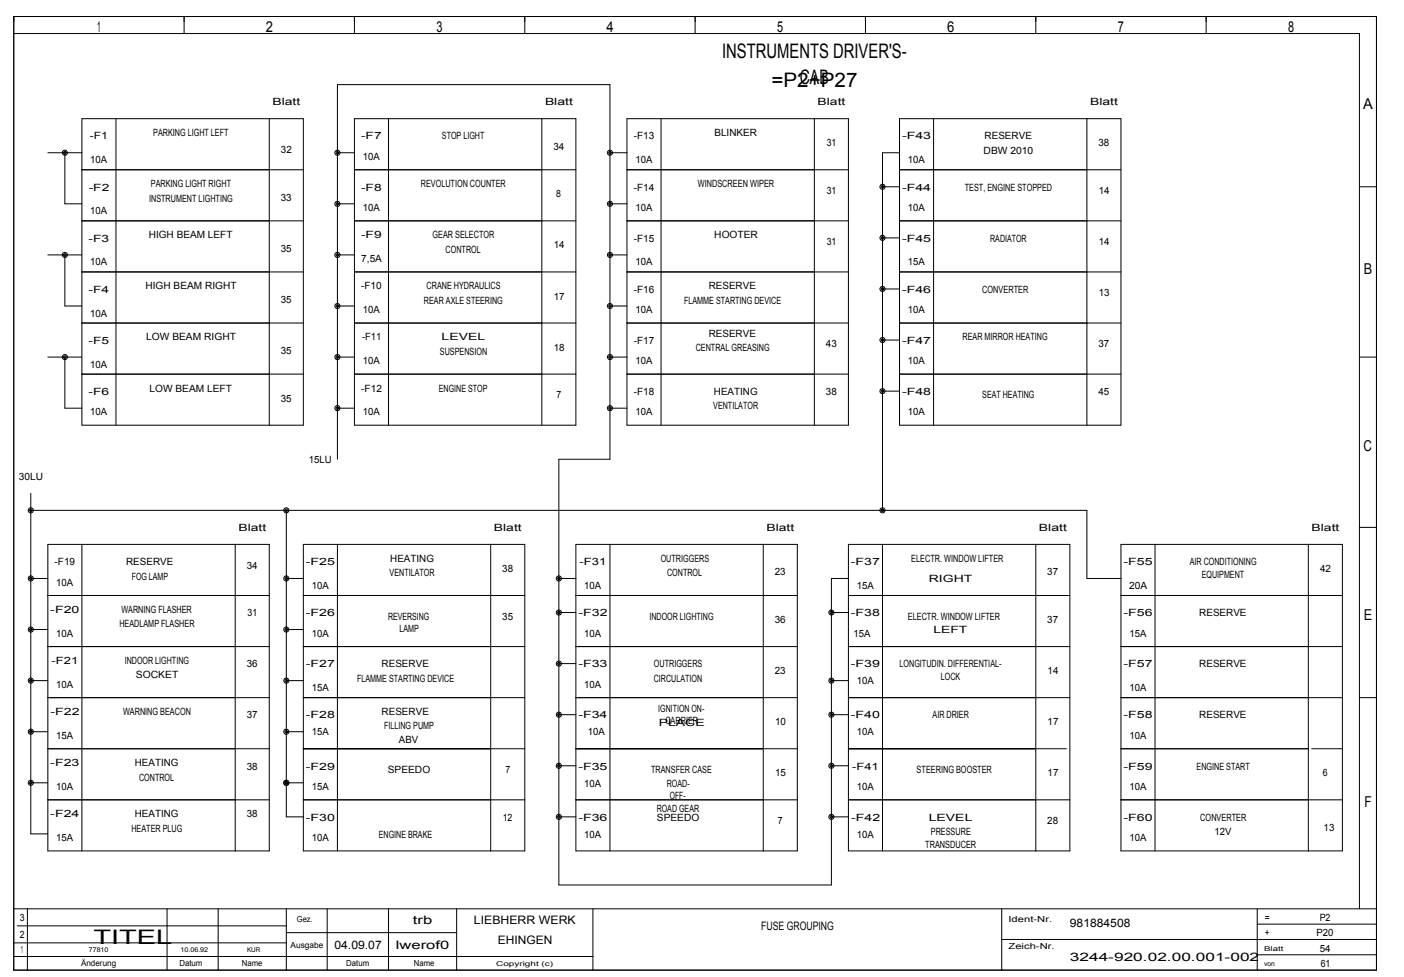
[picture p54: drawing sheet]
<svg xmlns="http://www.w3.org/2000/svg" width="408mm" height="284mm" viewBox="0 0 408 284" stroke-linecap="round" stroke-linejoin="round" font-family="sans-serif">
<defs><g id="words">
<g font-size="5.8">
<text x="209.8" y="16.9">INSTRUMENTS DRIVER'S­</text>
<text x="224.1" y="25.3">=P2+P27</text>
<text x="232.4" y="24.3">CAB</text>
<text x="27.2" y="274.3">TITEL</text>
</g>
<g font-size="4.4">
<text x="28.2" y="9.3">1</text>
<text x="77.3" y="9.3">2</text>
<text x="126.8" y="9.3">3</text>
<text x="176.2" y="9.3">4</text>
<text x="225.8" y="9.3">5</text>
<text x="275.2" y="9.3">6</text>
<text x="324.8" y="9.3">7</text>
<text x="374.3" y="9.3">8</text>
<text x="396.2" y="31.6">A</text>
<text x="396.4" y="79.6">B</text>
<text x="396.2" y="131.1">C</text>
<text x="396.4" y="180.1">E</text>
<text x="396.5" y="234.5">F</text>
</g>
<g font-size="3.4">
<text x="120" y="268.5">trb</text>
<text x="137.7" y="268.5">LIEBHERR WERK</text>
<text x="310.9" y="269.5">981884508</text>
<text x="97.2" y="275.9">04.09.07</text>
<text x="115" y="275.9">lwerof0</text>
<text x="144.6" y="274.4">EHINGEN</text>
<text x="221.2" y="270.4">FUSE GROUPING</text>
<text x="310.9" y="279.4">3244­920.02.00.001­002</text>
</g>
<g font-size="2.9">
<text x="79.2" y="30.6">Blatt</text>
<text x="158.4" y="30.6">Blatt</text>
<text x="237.6" y="30.6">Blatt</text>
<text x="316.8" y="30.6">Blatt</text>
<text x="26.1" y="40.5">­F1</text>
<text x="44.5" y="39.6">PARKING LIGHT LEFT</text>
<text x="104.9" y="40.5">­F7</text>
<text x="128.4" y="40.5">STOP LIGHT</text>
<text x="184.1" y="40.5">­F13</text>
<text x="207.6" y="39.6">BLINKER</text>
<text x="262.1" y="40.5">­F43</text>
<text x="286.1" y="40.5">RESERVE</text>
<text x="26.2" y="47.5">10A</text>
<text x="81.6" y="44.5">32</text>
<text x="105.5" y="46.5">10A</text>
<text x="160.8" y="43.5">34</text>
<text x="184.6" y="47.5">10A</text>
<text x="240.2" y="42.5">31</text>
<text x="263.9" y="47.5">10A</text>
<text x="285.8" y="44.8">DBW 2010</text>
<text x="319.2" y="42.5">38</text>
<text x="25.8" y="55.4">­F2</text>
<text x="43.3" y="58.6">INSTRUMENT LIGHTING</text>
<text x="43.9" y="54.4">PARKING LIGHT RIGHT</text>
<text x="81.6" y="58.4">33</text>
<text x="104.9" y="55.4">­F8</text>
<text x="122.3" y="54.4">REVOLUTION COUNTER</text>
<text x="161.7" y="57.4">8</text>
<text x="184.1" y="55.4">­F14</text>
<text x="202.8" y="54.4">WINDSCREEN WIPER</text>
<text x="240.2" y="56.4">31</text>
<text x="262.1" y="55.4">­F44</text>
<text x="280.4" y="55.4">TEST, ENGINE STOPPED</text>
<text x="319.3" y="56.4">14</text>
<text x="26.2" y="62.3">10A</text>
<text x="105.5" y="61.3">10A</text>
<text x="184.6" y="61.3">10A</text>
<text x="263.9" y="61.3">10A</text>
<text x="25.7" y="70.2">­F3</text>
<text x="43.2" y="69.3">HIGH BEAM LEFT</text>
<text x="104.9" y="69.3">­F9</text>
<text x="125.7" y="69.3">GEAR SELECTOR</text>
<text x="184.1" y="70.2">­F15</text>
<text x="207.6" y="69.3">HOOTER</text>
<text x="240.2" y="71.2">31</text>
<text x="262.1" y="70.2">­F45</text>
<text x="287.8" y="70.2">RADIATOR</text>
<text x="319.3" y="71.2">14</text>
<text x="26.2" y="77.2">10A</text>
<text x="81.6" y="73.2">35</text>
<text x="105" y="76.2">7,5A</text>
<text x="129.5" y="73.5">CONTROL</text>
<text x="160.9" y="72.2">14</text>
<text x="184.6" y="77.2">10A</text>
<text x="263.9" y="77.2">15A</text>
<text x="25.7" y="85.1">­F4</text>
<text x="42.3" y="84.1">HIGH BEAM RIGHT</text>
<text x="81.6" y="88.1">35</text>
<text x="105" y="84.1">­F10</text>
<text x="123.2" y="88.3">REAR AXLE STEERING</text>
<text x="124" y="84.1">CRANE HYDRAULICS</text>
<text x="160.9" y="87.1">17</text>
<text x="184.1" y="85.1">­F16</text>
<text x="198.8" y="88.3">FLAMME STARTING DEVICE</text>
<text x="205.9" y="84.1">RESERVE</text>
<text x="262.1" y="85.1">­F46</text>
<text x="285.5" y="85.1">CONVERTER</text>
<text x="319.3" y="86.1">13</text>
<text x="26.2" y="92">10A</text>
<text x="105.5" y="91">10A</text>
<text x="184.6" y="91">10A</text>
<text x="263.9" y="91">10A</text>
<text x="25.7" y="99.9">­F5</text>
<text x="42.5" y="99">LOW BEAM RIGHT</text>
<text x="105.2" y="99">­F11</text>
<text x="128.3" y="99">LEVEL</text>
<text x="160.9" y="101.9">18</text>
<text x="184.1" y="99.9">­F17</text>
<text x="205.9" y="98">RESERVE</text>
<text x="240" y="100.9">43</text>
<text x="262.1" y="99.9">­F47</text>
<text x="279.7" y="99">REAR MIRROR HEATING</text>
<text x="319.2" y="100.9">37</text>
<text x="26.2" y="106.9">10A</text>
<text x="81.6" y="102.9">35</text>
<text x="105.5" y="105.9">10A</text>
<text x="127.8" y="103.2">SUSPENSION</text>
<text x="184.6" y="105.9">10A</text>
<text x="202.2" y="102.2">CENTRAL GREASING</text>
<text x="263.9" y="105.9">10A</text>
<text x="43.4" y="113.8">LOW BEAM LEFT</text>
<text x="105" y="113.8">­F12</text>
<text x="127.5" y="113.8">ENGINE STOP</text>
<text x="25.7" y="114.8">­F6</text>
<text x="81.6" y="116.8">35</text>
<text x="161.7" y="115.8">7</text>
<text x="184.1" y="114.8">­F18</text>
<text x="207.3" y="119">VENTILATOR</text>
<text x="207.5" y="114.8">HEATING</text>
<text x="240" y="114.8">38</text>
<text x="262.1" y="114.8">­F48</text>
<text x="285.4" y="115.8">SEAT HEATING</text>
<text x="319.2" y="114.8">45</text>
<text x="26.2" y="120.7">10A</text>
<text x="105.5" y="120.7">10A</text>
<text x="184.6" y="120.7">10A</text>
<text x="263.9" y="120.7">10A</text>
<text x="89.7" y="134.6">15LU</text>
<text x="5.4" y="139.5">30LU</text>
<text x="69.3" y="154.4">Blatt</text>
<text x="143.5" y="154.4">Blatt</text>
<text x="222.7" y="154.4">Blatt</text>
<text x="301.9" y="154.4">Blatt</text>
<text x="381.1" y="154.4">Blatt</text>
<text x="15.8" y="164.3">­F19</text>
<text x="36.7" y="164.3">RESERVE</text>
<text x="71.7" y="165.3">34</text>
<text x="88.9" y="164.3">­F25</text>
<text x="113.2" y="167.5">VENTILATOR</text>
<text x="113.4" y="163.3">HEATING</text>
<text x="145.9" y="166.3">38</text>
<text x="168.4" y="164.3">­F31</text>
<text x="192" y="163.3">OUTRIGGERS</text>
<text x="193.8" y="167.5">CONTROL</text>
<text x="225.2" y="167.3">23</text>
<text x="247.3" y="164.3">­F37</text>
<text x="264.8" y="163.3">ELECTR. WINDOW LIFTER</text>
<text x="304.4" y="167.3">37</text>
<text x="326.5" y="164.3">­F55</text>
<text x="345.8" y="164.3">AIR CONDITIONING</text>
<text x="349.2" y="167.9">EQUIPMENT</text>
<text x="383.6" y="166.3">42</text>
<text x="16.4" y="170.2">10A</text>
<text x="38.3" y="168.5">FOG LAMP</text>
<text x="90.6" y="171.2">10A</text>
<text x="169.8" y="171.2">10A</text>
<text x="249" y="171.2">15A</text>
<text x="269.9" y="169.2">RIGHT</text>
<text x="328.1" y="171.2">20A</text>
<text x="14.6" y="178.2">­F20</text>
<text x="35.3" y="178.2">WARNING FLASHER</text>
<text x="72" y="179.1">31</text>
<text x="88.9" y="179.1">­F26</text>
<text x="168.1" y="179.1">­F32</text>
<text x="247.3" y="179.1">­F38</text>
<text x="326.5" y="179.1">­F56</text>
<text x="348.5" y="179.1">RESERVE</text>
<text x="16.4" y="185.1">10A</text>
<text x="34.7" y="182.4">HEADLAMP FLASHER</text>
<text x="90.6" y="185.1">10A</text>
<text x="112.8" y="180.1">REVERSING</text>
<text x="116.1" y="183.8">LAMP</text>
<text x="145.9" y="180.1">35</text>
<text x="169.8" y="185.1">10A</text>
<text x="188.7" y="180.1">INDOOR LIGHTING</text>
<text x="225.2" y="181.1">36</text>
<text x="248" y="185.1">15A</text>
<text x="263.8" y="180.1">ELECTR. WINDOW LIFTER</text>
<text x="271.2" y="184.1">LEFT</text>
<text x="304.4" y="181.1">37</text>
<text x="328.2" y="185.1">15A</text>
<text x="15" y="193">­F21</text>
<text x="36.2" y="193">INDOOR LIGHTING</text>
<text x="39.5" y="197.2">SOCKET</text>
<text x="71.7" y="194">36</text>
<text x="88.9" y="194">­F27</text>
<text x="110.9" y="194">RESERVE</text>
<text x="168.1" y="194">­F33</text>
<text x="190" y="194">OUTRIGGERS</text>
<text x="225.2" y="196">23</text>
<text x="247.3" y="194">­F39</text>
<text x="261.4" y="194">LONGITUDIN. DIFFERENTIAL-</text>
<text x="273.4" y="197.6">LOCK</text>
<text x="304.4" y="196">14</text>
<text x="326.5" y="194">­F57</text>
<text x="348.5" y="194">RESERVE</text>
<text x="16.4" y="199.9">10A</text>
<text x="90.6" y="200.9">15A</text>
<text x="103.8" y="198.2">FLAMME STARTING DEVICE</text>
<text x="169.8" y="199.9">10A</text>
<text x="190" y="198.2">CIRCULATION</text>
<text x="249" y="198.9">10A</text>
<text x="328.2" y="200.9">10A</text>
<text x="14.7" y="207.9">­F22</text>
<text x="35.7" y="207.9">WARNING BEACON</text>
<text x="71.7" y="208.8">37</text>
<text x="88.9" y="208.8">­F28</text>
<text x="110.9" y="207.9">RESERVE</text>
<text x="168.1" y="208.8">­F34</text>
<text x="191.3" y="206.9">IGNITION ON-</text>
<text x="247.3" y="208.8">­F40</text>
<text x="271" y="208.8">AIR DRIER</text>
<text x="326.5" y="208.8">­F58</text>
<text x="348.5" y="208.8">RESERVE</text>
<text x="16.4" y="214.8">15A</text>
<text x="90.6" y="213.8">15A</text>
<text x="111.6" y="211.8">FILLING PUMP</text>
<text x="170.8" y="213.8">10A</text>
<text x="191.4" y="211.1">PLACE</text>
<text x="193.4" y="210.5">CARRIER</text>
<text x="225.2" y="210.8">10</text>
<text x="249" y="213.8">10A</text>
<text x="304.4" y="210.8">17</text>
<text x="328.2" y="214.8">10A</text>
<text x="115.9" y="216">ABV</text>
<text x="14.6" y="222.7">­F23</text>
<text x="39.2" y="222.7">HEATING</text>
<text x="40.4" y="226.9">CONTROL</text>
<text x="71.7" y="223.7">38</text>
<text x="88.9" y="223.7">­F29</text>
<text x="112.7" y="224.7">SPEEDO</text>
<text x="146.8" y="224.7">7</text>
<text x="168.1" y="223.7">­F35</text>
<text x="189.2" y="224.7">TRANSFER CASE</text>
<text x="225.2" y="225.7">15</text>
<text x="247.6" y="223.7">­F41</text>
<text x="266.4" y="224.7">STEERING BOOSTER</text>
<text x="304.4" y="225.7">17</text>
<text x="326.5" y="223.7">­F59</text>
<text x="347.7" y="223.7">ENGINE START</text>
<text x="384.4" y="225.7">6</text>
<text x="16.4" y="229.6">10A</text>
<text x="90.6" y="229.6">15A</text>
<text x="169.8" y="228.6">10A</text>
<text x="193.7" y="228.6">ROAD-</text>
<text x="194.7" y="232.3">OFF-</text>
<text x="249" y="229.6">10A</text>
<text x="328.2" y="229.6">10A</text>
<text x="14.6" y="237.6">­F24</text>
<text x="39.2" y="237.6">HEATING</text>
<text x="71.7" y="237.6">38</text>
<text x="88.9" y="238.5">­F30</text>
<text x="146.1" y="238.5">12</text>
<text x="168.1" y="238.5">­F36</text>
<text x="190.8" y="235.9">ROAD GEAR</text>
<text x="190.9" y="238.5">SPEEDO</text>
<text x="226.1" y="239.5">7</text>
<text x="247.3" y="238.5">­F42</text>
<text x="269.9" y="238.5">LEVEL</text>
<text x="304.4" y="239.5">28</text>
<text x="326.5" y="238.5">­F60</text>
<text x="348.8" y="238.5">CONVERTER</text>
<text x="16.4" y="244.5">15A</text>
<text x="38.2" y="241.8">HEATER PLUG</text>
<text x="90.6" y="244.5">10A</text>
<text x="110.1" y="243.5">ENGINE BRAKE</text>
<text x="169.8" y="243.5">10A</text>
<text x="249" y="243.5">10A</text>
<text x="270.5" y="242.8">PRESSURE</text>
<text x="328.2" y="244.5">10A</text>
<text x="353" y="242.8">12V</text>
<text x="384.6" y="241.5">13</text>
<text x="268.9" y="246.4">TRANSDUCER</text>
<text x="5.7" y="267.8">3</text>
<text x="367.6" y="267.8">=</text>
<text x="383.5" y="267.8">P2</text>
<text x="5.8" y="272.7">2</text>
<text x="367.6" y="272.2">+</text>
<text x="382.6" y="272.2">P20</text>
<text x="6.1" y="277.2">1</text>
<text x="383.5" y="276.7">54</text>
<text x="383.8" y="281.1">61</text>
</g>
<g font-size="2.4">
<text x="86.3" y="268">Gez.</text>
<text x="293.1" y="268">Ident­Nr.</text>
<text x="84.4" y="275.5">Ausgabe</text>
<text x="293.1" y="275.9">Zeich­Nr.</text>
<text x="23.5" y="280.9">Änderung</text>
<text x="52.1" y="280.9">Datum</text>
<text x="70.3" y="280.9">Name</text>
<text x="100.6" y="280.9">Datum</text>
<text x="120.3" y="280.9">Name</text>
</g>
<g font-size="1.9">
<text x="25.9" y="276.9">77810</text>
<text x="52.4" y="276.9">10.06.92</text>
<text x="71.8" y="276.9">KUR</text>
<text x="144.2" y="280.8">Copyright (c)</text>
<text x="367.3" y="280.8">von</text>
<text x="367.3" y="276.4">Blatt</text>
</g>
</g></defs>
<g fill="none" stroke="#000" stroke-width=".29">
<path d="M4 4.8h396v277.2h-396zM4 9.8h391.1v254.4M53.5 4.8v5M103 4.8v5M152.5 4.8v5M202 4.8v5M251.5 4.8v5M301 4.8v5M350.5 4.8v5M23.8 34.5h64.3v89.1h-64.3zM33.7 34.5v89.1M78.2 34.5v89.1"/>
<path d="M103 34.5h64.4v89.1h-64.4zM112.9 34.5v89.1M157.5 34.5v89.1M182.2 34.5h64.4v89.1h-64.4zM192.1 34.5v89.1M236.7 34.5v89.1M261.4 34.5h64.3v89.1h-64.3zM271.3 34.5v89.1M315.8 34.5v89.1M13.9 44.4h9.9M18.9 44.4v14.9h4.9M23.8 49.4h64.3"/>
<path d="M98.1 59.3h4.9M98.1 44.4h4.9M103 49.4h64.4M177.2 59.3h5M177.2 44.4h5M182.2 49.4h64.4M256.5 54.3h4.9M261.4 49.4h64.3M261.4 44.4h-4.9v104M395.1 54.3h4.9M13.9 74.1h9.9M18.9 74.1v14.9h4.9"/>
<path d="M23.8 64.2h64.3M23.8 79.1h64.3M98.1 74.1h4.9M103 64.2h64.4M103 79.1h64.4M177.2 74.1h5M182.2 64.2h64.4M182.2 79.1h64.4M256.5 69.2h4.9M261.4 64.2h64.3M261.4 79.1h64.3M23.8 93.9h64.3"/>
<path d="M98.1 89h4.9M103 93.9h64.4M177.2 89h5M182.2 93.9h64.4M256.5 98.9h4.9M256.5 84h4.9M261.4 93.9h64.3M13.9 103.8h9.9M18.9 103.8v14.9h4.9M23.8 108.8h64.3M98.1 118.7h4.9M98.1 103.8h4.9"/>
<path d="M103 108.8h64.4M177.2 118.7h5M177.2 103.8h5M182.2 108.8h64.4M256.5 113.7h4.9M261.4 108.8h64.3M395.1 103.8h4.9M98.1 133.5v-108.9h79.1v108.9h-14.8v123.8h79.2v-89.1h5M9 148.4h306.8v19.8h9.9M9 143.4v99h4.9M13.9 158.3h64.3v89.1h-64.3zM23.8 158.3v89.1"/>
<path d="M68.3 158.3v89.1M83.2 148.4v89.1h4.9M88.1 158.3h64.4v89.1h-64.4zM98.1 158.3v89.1M142.6 158.3v89.1M167.4 158.3h64.3v89.1h-64.3zM177.2 158.3v89.1M221.8 158.3v89.1M246.6 158.3h64.3v89.1h-64.3zM256.5 158.3v89.1M301 158.3v89.1M325.7 158.3h64.4v89.1h-64.4z"/>
<path d="M335.6 158.3v89.1M380.2 158.3v89.1M395.1 153.3h4.9M9 168.2h4.9M13.9 173.1h64.3M83.2 168.2h4.9M88.1 173.1h64.4M162.4 178.1h5M162.4 168.2h5M167.4 173.1h64.3M241.6 178.1h5M246.6 173.1h64.3"/>
<path d="M325.7 173.1h64.4M9 197.9h4.9M9 183h4.9M13.9 188h64.3M83.2 197.9h4.9M83.2 183h4.9M88.1 188h64.4M162.4 192.9h5M167.4 188h64.3M241.6 197.9h5M246.6 188h64.3M325.7 188h64.4"/>
<path d="M9 212.7h4.9M13.9 202.8h64.3M13.9 217.7h64.3M83.2 212.7h4.9M88.1 202.8h64.4M88.1 217.7h64.4M162.4 207.8h5M167.4 202.8h64.3M167.4 217.7h64.3M241.6 207.8h5M246.6 202.8h64.3M246.6 217.7h63.3"/>
<path d="M325.7 202.8h64.4M325.7 217.7h54.5M381.2 217.7h8.9M395.1 202.8h4.9M9 227.6h4.9M13.9 232.5h64.3M83.2 227.6h4.9M88.1 232.5h64.4M162.4 237.5h5M162.4 222.6h5M167.4 232.5h64.3M241.6 237.5h5"/>
<path d="M241.6 222.6h5M246.6 232.5h64.3M325.7 232.5h64.4M4 278h168.3M4 274.1h79.2M4 264.2h396M5 269.1h78.2M8 264.2v17.8M48.5 264.2v17.8M63.4 264.2v17.8M83.2 264.2v17.8M83.2 271.1h49.5"/>
<path d="M95.1 264.2v17.8M112.9 264.2v17.8M132.7 264.2v17.8M172.3 264.2v17.8M291.1 264.2v17.8M291.1 273.1h108.9M365.4 264.2v17.8M365.4 277.5h34.6M365.4 268.6h34.6"/>
<circle cx="18.8" cy="44.4" r=".74"/>
<circle cx="18.8" cy="44.4" r=".37"/>
<circle cx="98" cy="44.4" r=".74"/>
<circle cx="98" cy="59.2" r=".74"/>
<circle cx="98" cy="44.4" r=".37"/>
<circle cx="98" cy="59.3" r=".37"/>
<circle cx="177.2" cy="44.4" r=".37"/>
<circle cx="177.2" cy="44.4" r=".74"/>
<circle cx="177.2" cy="59.2" r=".74"/>
<circle cx="177.2" cy="59.3" r=".37"/>
<circle cx="256.4" cy="54.3" r=".37"/>
<circle cx="256.4" cy="54.3" r=".74"/>
<circle cx="18.8" cy="74.1" r=".74"/>
<circle cx="18.8" cy="74.1" r=".37"/>
<circle cx="98" cy="74.1" r=".74"/>
<circle cx="98" cy="74.1" r=".37"/>
<circle cx="177.2" cy="74.1" r=".74"/>
<circle cx="177.2" cy="74.1" r=".37"/>
<circle cx="256.4" cy="69.2" r=".37"/>
<circle cx="256.4" cy="69.1" r=".74"/>
<circle cx="98" cy="88.9" r=".74"/>
<circle cx="98" cy="89" r=".37"/>
<circle cx="177.2" cy="88.9" r=".74"/>
<circle cx="177.2" cy="89" r=".37"/>
<circle cx="256.4" cy="98.8" r=".74"/>
<circle cx="256.4" cy="84" r=".37"/>
<circle cx="256.4" cy="98.9" r=".37"/>
<circle cx="256.4" cy="84" r=".74"/>
<circle cx="18.8" cy="103.8" r=".74"/>
<circle cx="18.8" cy="103.8" r=".37"/>
<circle cx="98" cy="103.8" r=".74"/>
<circle cx="98" cy="118.6" r=".74"/>
<circle cx="98" cy="103.8" r=".37"/>
<circle cx="98" cy="118.7" r=".37"/>
<circle cx="177.2" cy="103.8" r=".74"/>
<circle cx="177.2" cy="118.6" r=".74"/>
<circle cx="177.2" cy="103.8" r=".37"/>
<circle cx="177.2" cy="118.7" r=".37"/>
<circle cx="256.4" cy="113.7" r=".37"/>
<circle cx="256.4" cy="113.7" r=".74"/>
<circle cx="8.9" cy="148.4" r=".37"/>
<circle cx="8.9" cy="148.3" r=".74"/>
<circle cx="83.2" cy="148.3" r=".74"/>
<circle cx="83.2" cy="148.4" r=".37"/>
<circle cx="256.4" cy="148.4" r=".37"/>
<circle cx="256.4" cy="148.3" r=".74"/>
<circle cx="8.9" cy="168.2" r=".37"/>
<circle cx="8.9" cy="168.1" r=".74"/>
<circle cx="83.2" cy="168.1" r=".74"/>
<circle cx="83.2" cy="168.2" r=".37"/>
<circle cx="162.4" cy="168.1" r=".74"/>
<circle cx="162.4" cy="178" r=".74"/>
<circle cx="162.4" cy="168.2" r=".37"/>
<circle cx="162.4" cy="178.1" r=".37"/>
<circle cx="241.6" cy="178" r=".74"/>
<circle cx="241.6" cy="178.1" r=".37"/>
<circle cx="8.9" cy="183" r=".37"/>
<circle cx="8.9" cy="183" r=".74"/>
<circle cx="8.9" cy="197.8" r=".74"/>
<circle cx="8.9" cy="197.9" r=".37"/>
<circle cx="83.2" cy="183" r=".74"/>
<circle cx="83.2" cy="197.8" r=".74"/>
<circle cx="83.2" cy="183" r=".37"/>
<circle cx="83.2" cy="197.9" r=".37"/>
<circle cx="162.4" cy="192.9" r=".74"/>
<circle cx="162.4" cy="192.9" r=".37"/>
<circle cx="241.6" cy="197.8" r=".74"/>
<circle cx="241.6" cy="197.9" r=".37"/>
<circle cx="8.9" cy="212.7" r=".74"/>
<circle cx="8.9" cy="212.7" r=".37"/>
<circle cx="83.2" cy="212.7" r=".74"/>
<circle cx="83.2" cy="212.7" r=".37"/>
<circle cx="162.4" cy="207.7" r=".74"/>
<circle cx="162.4" cy="207.8" r=".37"/>
<circle cx="241.6" cy="207.7" r=".74"/>
<circle cx="241.6" cy="207.8" r=".37"/>
<circle cx="8.9" cy="227.5" r=".74"/>
<circle cx="8.9" cy="227.6" r=".37"/>
<circle cx="83.2" cy="227.5" r=".74"/>
<circle cx="83.2" cy="227.6" r=".37"/>
<circle cx="162.4" cy="222.6" r=".74"/>
<circle cx="162.4" cy="237.4" r=".74"/>
<circle cx="162.4" cy="222.6" r=".37"/>
<circle cx="162.4" cy="237.5" r=".37"/>
<circle cx="241.6" cy="222.6" r=".74"/>
<circle cx="241.6" cy="237.4" r=".74"/>
<circle cx="241.6" cy="222.6" r=".37"/>
<circle cx="241.6" cy="237.5" r=".37"/>
</g>
<use href="#words"/>
</svg>
